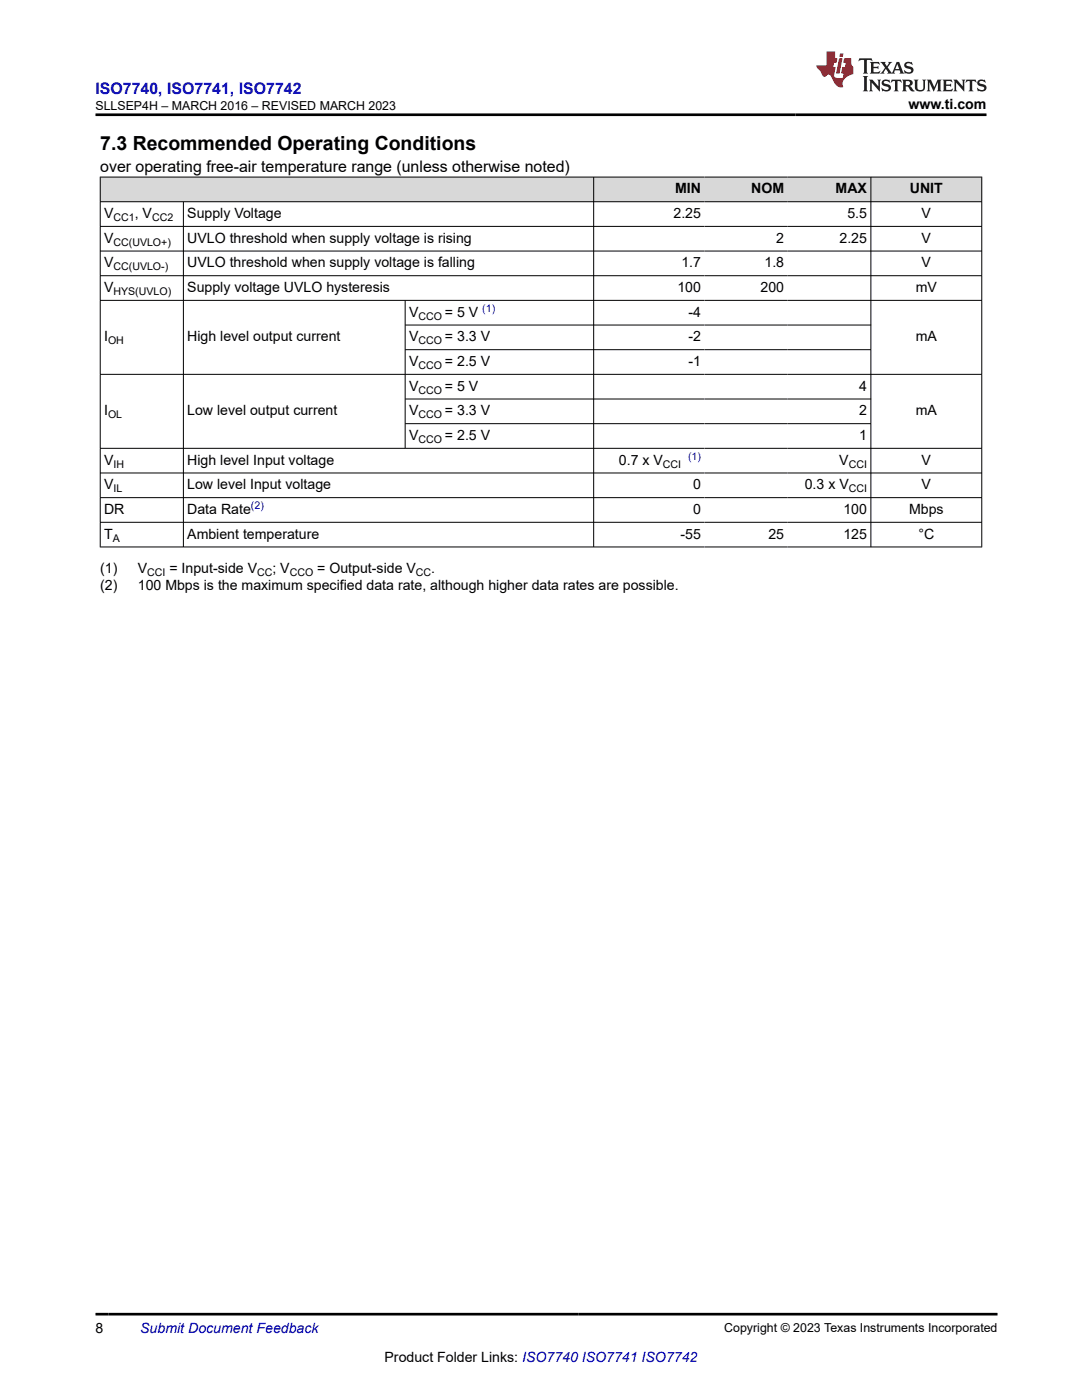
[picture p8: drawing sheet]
<svg xmlns="http://www.w3.org/2000/svg" width="216mm" height="279mm" viewBox="0 0 216 279" stroke-linecap="round" stroke-linejoin="round" font-family="sans-serif">
<defs><g id="words">
<text font-size="3.9" x="20" y="29.9">7.3 Recommended Operating Conditions</text>
<text font-size="3.2" fill="#00f" x="19" y="18.7">ISO7740, ISO7741, ISO7742</text>
<text font-size="3.2" x="20" y="34.3">over operating free-air temperature range (unless otherwise noted)</text>
<g font-size="2.8">
<text x="181.3" y="21.8">www.ti.com</text>
<text x="134.7" y="38.6">MIN</text>
<text x="149.9" y="38.6">NOM</text>
<text x="166.7" y="38.6">MAX</text>
<text x="181.5" y="38.6">UNIT</text>
<text x="20.8" y="43.5">V</text>
<text x="26.9" y="43.5">, V</text>
<text x="37.4" y="43.5">Supply Voltage</text>
<text x="134.4" y="43.5">2.25</text>
<text x="169.1" y="43.5">5.5</text>
<text x="183.9" y="43.5">V</text>
<text x="20.8" y="48.5">V</text>
<text x="20.8" y="53.4">V</text>
<text x="37.4" y="48.5">UVLO threshold when supply voltage is rising</text>
<text x="37.4" y="53.4">UVLO threshold when supply voltage is falling</text>
<text x="136" y="53.4">1.7</text>
<text x="152.6" y="53.4">1.8</text>
<text x="154.9" y="48.5">2</text>
<text x="167.5" y="48.5">2.25</text>
<text x="183.9" y="48.5">V</text>
<text x="183.9" y="53.4">V</text>
<text x="20.8" y="58.3">V</text>
<text x="37.4" y="58.3">Supply voltage UVLO hysteresis</text>
<text x="135.2" y="58.3">100</text>
<text x="151.8" y="58.3">200</text>
<text x="182.7" y="58.3">mV</text>
<text x="81.6" y="63.2">V</text>
<text x="88.8" y="63.2">= 5 V</text>
<text x="137.4" y="63.2">-4</text>
<text x="20.8" y="68.1">I</text>
<text x="37.4" y="68.1">High level output current</text>
<text x="81.6" y="68.1">V</text>
<text x="88.8" y="68.1">= 3.3 V</text>
<text x="137.4" y="68.1">-2</text>
<text x="182.7" y="68.1">mA</text>
<text x="81.6" y="73.1">V</text>
<text x="81.6" y="78">V</text>
<text x="88.8" y="73.1">= 2.5 V</text>
<text x="88.8" y="78">= 5 V</text>
<text x="137.4" y="73.1">-1</text>
<text x="171.4" y="78">4</text>
<text x="20.8" y="82.9">I</text>
<text x="37.4" y="82.9">Low level output current</text>
<text x="81.6" y="82.9">V</text>
<text x="88.8" y="82.9">= 3.3 V</text>
<text x="171.4" y="82.9">2</text>
<text x="182.7" y="82.9">mA</text>
<text x="81.6" y="87.8">V</text>
<text x="88.8" y="87.8">= 2.5 V</text>
<text x="171.4" y="87.8">1</text>
<text x="20.8" y="92.7">V</text>
<text x="37.4" y="92.7">High level Input voltage</text>
<text x="123.5" y="92.7">0.7 x V</text>
<text x="167.5" y="92.7">V</text>
<text x="183.9" y="92.7">V</text>
<text x="20.8" y="97.7">V</text>
<text x="37.4" y="97.7">Low level Input voltage</text>
<text x="138.3" y="97.7">0</text>
<text x="160.6" y="97.7">0.3 x V</text>
<text x="183.9" y="97.7">V</text>
<text x="20.8" y="102.6">DR</text>
<text x="20.8" y="107.5">T</text>
<text x="37.4" y="102.6">Data Rate</text>
<text x="37.4" y="107.5">Ambient temperature</text>
<text x="135.8" y="107.5">-55</text>
<text x="138.3" y="102.6">0</text>
<text x="153.3" y="107.5">25</text>
<text x="168.3" y="102.6">100</text>
<text x="168.3" y="107.5">125</text>
<text x="181.4" y="102.6">Mbps</text>
<text x="183.3" y="107.5">°C</text>
<text x="20" y="117.7">(2)</text>
<text x="20" y="114.3">(1)</text>
<text x="27.5" y="114.3">V</text>
<text x="27.5" y="117.7">100 Mbps is the maximum specified data rate, although higher data rates are possible.</text>
<text x="33.8" y="114.3">= Input-side V</text>
<text x="54.4" y="114.3">; V</text>
<text x="63.3" y="114.3">= Output-side V</text>
<text x="86" y="114.3">.</text>
<text x="19" y="266.1">8</text>
<text x="76.7" y="271.7">Product Folder Links: ISO7740 ISO7741 ISO7742</text>
</g>
<text font-size="2.8" fill="#00f" x="28" y="266.1">Submit Document Feedback</text>
<g font-size="2.5">
<text x="19" y="21.9">SLLSEP4H – MARCH 2016 – REVISED MARCH 2023</text>
<text x="144.5" y="265.8">Copyright © 2023 Texas Instruments Incorporated</text>
</g>
<g font-size="2.1">
<text x="22.6" y="44.1">CC1</text>
<text x="30.3" y="44.1">CC2</text>
<text x="22.6" y="49">CC(UVLO+)</text>
<text x="22.6" y="53.9">CC(UVLO-)</text>
<text x="22.6" y="58.9">HYS(UVLO)</text>
<text x="83.5" y="63.8">CCO</text>
<text x="21.6" y="68.7">OH</text>
<text x="83.5" y="68.7">CCO</text>
<text x="83.5" y="73.6">CCO</text>
<text x="21.6" y="83.5">OL</text>
<text x="83.5" y="78.5">CCO</text>
<text x="83.5" y="83.5">CCO</text>
<text x="83.5" y="88.4">CCO</text>
<text x="22.6" y="93.3">IH</text>
<text x="132.3" y="93.3">CCI</text>
<text x="169.4" y="93.3">CCI</text>
<text x="22.6" y="98.2">IL</text>
<text x="169.4" y="98.2">CCI</text>
<text x="22.5" y="108.1">A</text>
<text x="29.4" y="114.9">CCI</text>
<text x="51.3" y="114.9">CC</text>
<text x="57.8" y="114.9">CCO</text>
<text x="83" y="114.9">CC</text>
</g>
<g font-size="2.1" fill="#00f">
<text x="96.2" y="62.3">(1)</text>
<text x="137.3" y="91.8">(1)</text>
<text x="50.1" y="101.6">(2)</text>
</g>
</g></defs>
<g fill="#d8d8d8">
<path d="M20 35.3h175.9v5h-175.9z" fill-rule="evenodd"/>
<path d="M20.1 35.4h98.3v4.8h-98.3z" fill-rule="evenodd"/>
<path d="M118.5 35.4h22.1v4.8h-22.1z" fill-rule="evenodd"/>
<path d="M140.6 35.4h16.6v4.8h-16.6z" fill-rule="evenodd"/>
<path d="M157.2 35.4h16.5v4.8h-16.5z" fill-rule="evenodd"/>
<path d="M173.8 35.4h22v4.8h-22z" fill-rule="evenodd"/>
</g>
<g fill="none" stroke="#000" stroke-width=".2">
<path d="M19.9 35.3h176.1M20 35.3v73.9M118.5 35.3v73.9M173.8 35.3v73.9M195.9 35.3v73.9M19.9 40.3h176.1M19.9 45.2h176.1M19.9 50.1h176.1M19.9 55h176.1M19.9 59.9h176.1M36.6 40.3v68.9M80.8 59.9v29.6"/>
<path d="M19.9 74.7h176.1M80.8 64.9h93M80.8 69.8h93M80.8 79.6h93M19.9 89.5h176.1M19.9 94.4h176.1M19.9 99.3h176.1M80.8 84.6h93M19.9 104.2h176.1M19.9 109.2h176.1"/>
</g>
<path d="M171.5 11.6l-.2 .6 .5-.2h.6v.1v2.2l-.2 .4h1l-.2-.4v-2.2v-.1h.5l.5 .2-.1-.6zM173.6 12.4l.2 .3v1.6l-.2 .4h1.9l.1-.6a1.08 1.08 0 0 1-1.3 .2v-.7h.6l.4 .2v-.7l-.4 .2h-.6v-.5l.2-.2a1 1 0 0 1 1 .3l-.1-.5zM175.7 12.4l.9 1.1-1 1.2h.9l-.2-.2 .5-.8 .4 .8-.2 .2h1.6l-.2-.2 .2-.5h.9l.1 .5-.1 .2h.9l-.2-.4-.8-1.9h-.5l-.9 2.1-.9-1.1 .9-1h-.8l.2 .2-.4 .6-.4-.6 .2-.2zM179 12.8l.4 1h-.7zM180.7 12.5a.65 .65 0 0 0-.2 .7 .65 .65 0 0 0 .6 .5l.6 .1 .1 .3a.79 .79 0 0 1-.7 .4 .79 .79 0 0 1-.7-.5l.1 .7 .2-.1a.93 .93 0 0 0 1.1 0 .93 .93 0 0 0 .4-.9 1.46 1.46 0 0 0-1.2-.6l-.1-.3a1.09 1.09 0 0 1 1.2 .2l-.2-.6-.1 .1-.5-.2zM172.2 15.2l.2 .4v2.2l-.2 .4h1l-.2-.4v-2.2l.2-.4zM173.4 15.9l.2 .4v1.5l-.2 .4h.8l-.3-.4 .1-1.3 1.6 1.8v-2l.2-.4h-.7l.1 .2 .1 1.1-1.2-1.3zM176.2 16a.65 .65 0 0 0-.2 .8 .65 .65 0 0 0 .6 .4l.6 .2 .1 .2a.79 .79 0 0 1-.7 .4 .79 .79 0 0 1-.7-.5l.1 .7 .2-.1a.93 .93 0 0 0 1.1 .1 .93 .93 0 0 0 .4-1 1.46 1.46 0 0 0-1.2-.5l-.1-.4a1.09 1.09 0 0 1 1.2 .2l-.1-.6-.2 .1-.5-.1zM177.9 15.9l-.1 .6a.63 .63 0 0 1 .8-.3v1.6l-.3 .4h1l-.2-.4v-1.6a.66 .66 0 0 1 .8 .3l-.1-.6zM180 15.9l.2 .4v1.5l-.2 .4h1l-.2-.2-.1-.7h.5l.1 .2a.79 .79 0 0 0 1.2 .6l-1-.9a.61 .61 0 0 0 .6-.6 .61 .61 0 0 0-.5-.7zM180.8 16.2h.1a.47 .47 0 0 1 .5 .1 .47 .47 0 0 1 .1 .5l-.1 .1-.7 .1zM182.3 15.9l.2 .2a2.27 2.27 0 0 0 .4 2 1.04 1.04 0 0 0 1.7-.7v-1.3l.2-.2h-.8l.2 .4v1.1a.6 .6 0 0 1-.6 .6 .6 .6 0 0 1-.6-.6v-1.1l.3-.4zM184.9 15.9l.2 .4v1.5l-.2 .4h.8l-.3-.4v-1.4l.9 1.9 .9-1.9v1.4l-.3 .4h1l-.2-.4v-1.5l.2-.4h-.8l-.7 1.5-.6-1.5zM188.1 15.9l.2 .4v1.5l-.2 .4h1.9l.1-.6a1.09 1.09 0 0 1-1.3 .2v-.7h.6l.4 .2v-.6l-.4 .2h-.6v-.6l.2-.1a1.01 1.01 0 0 1 1 .3l-.1-.6zM190.2 15.9l.3 .4v1.5l-.3 .4h.8l-.2-.4v-1.3l1.6 1.8v-2l.2-.4h-.7l.2 .2v1.1l-1.2-1.3zM192.8 15.9l-.1 .6a.63 .63 0 0 1 .8-.3v1.6l-.3 .4h1l-.2-.4v-1.6a.66 .66 0 0 1 .8 .3l-.1-.6zM195.2 16a.65 .65 0 0 0-.2 .8 .65 .65 0 0 0 .6 .4l.6 .2 .2 .2a.79 .79 0 0 1-.7 .4 .79 .79 0 0 1-.7-.5l.1 .7 .2-.1a.93 .93 0 0 0 1 .1 .93 .93 0 0 0 .5-1 1.46 1.46 0 0 0-1.3-.5v-.4a1.09 1.09 0 0 1 1.2 .2l-.2-.6-.2 .1-.5-.1z" fill="#231f20"/>
<path d="M164.9 10.3v2.7h-2l.1 .4 .8 1a.95 .95 0 0 0 1 .9 .59 .59 0 0 1 .5-.4 .59 .59 0 0 1 .5 .3l.4 .8a1.59 1.59 0 0 0 2.1 1.4 1.61 1.61 0 0 1 1-2.3l1-.3-.1-1.5a1.59 1.59 0 0 1-.3-1.7h-1.5l-.2 .9h.6l-.2 .9h-.5l-.2 .9v.3l.4 .1-.1 .9h-.7a.73 .73 0 0 1-1-.7l.3-1.5h-.5l.1-.9h.5l.2-.9h-.5v-1.3zM167.4 11.6l-.6 3.1h.7l.6-3.1zM167.6 10.7l-.1 .6h.7l.1-.6z" fill="#ed1c24"/>
<path d="M19 22.9h177.8M19 262.3h180" fill="none" stroke="#000" stroke-width=".53"/>
<use href="#words"/>
</svg>
